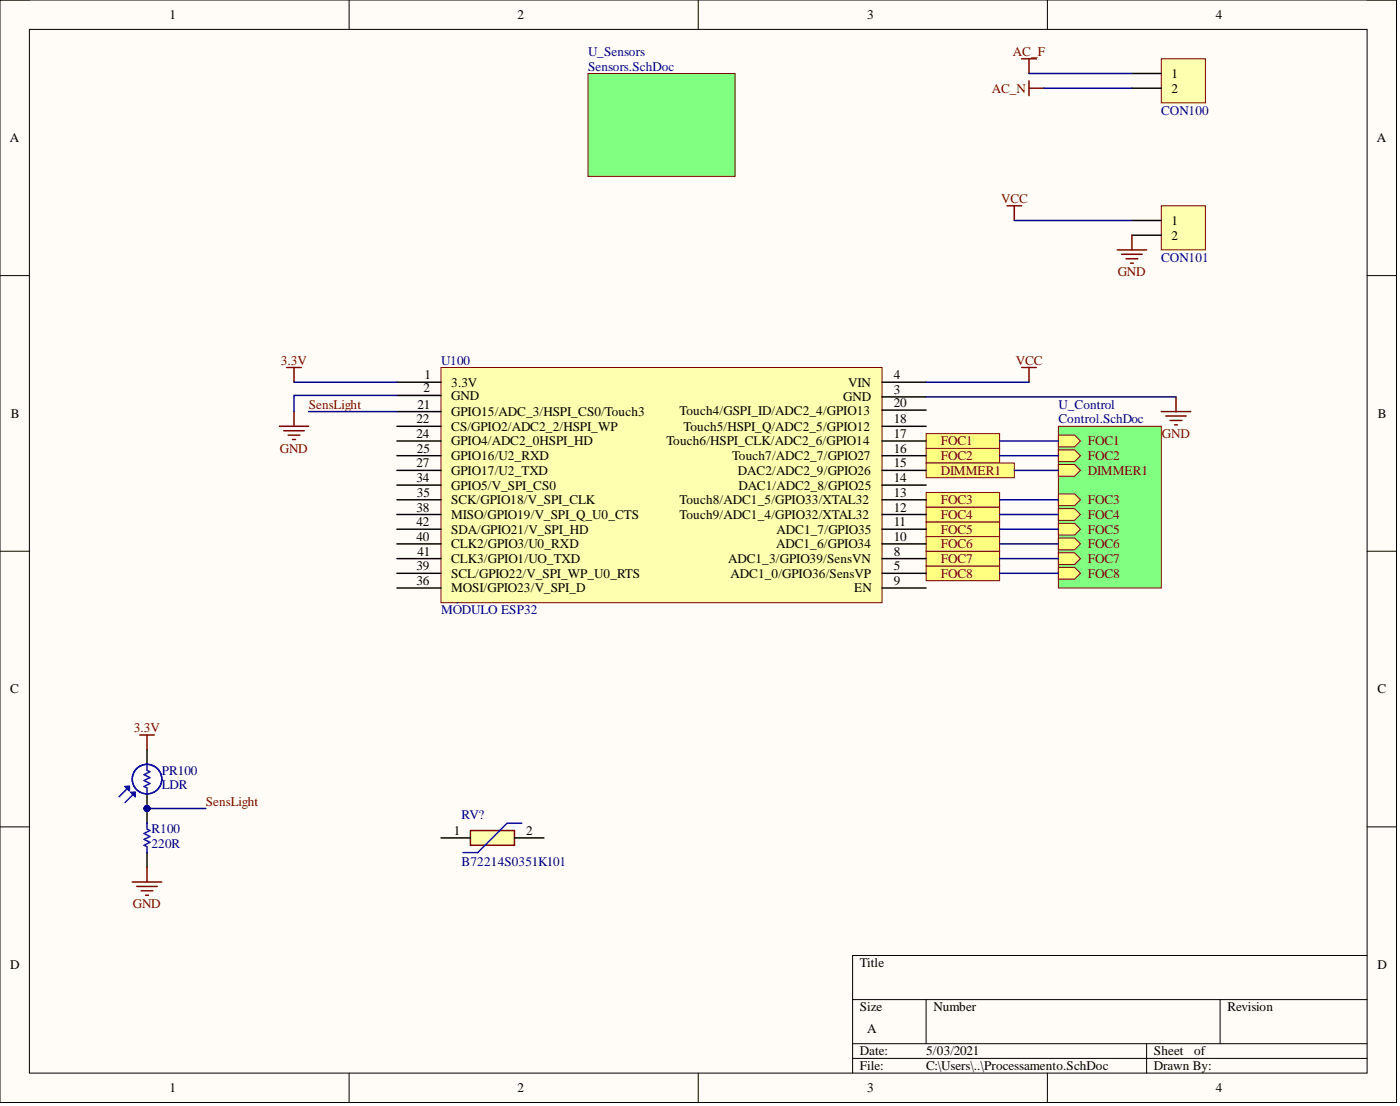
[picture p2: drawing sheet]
<svg xmlns="http://www.w3.org/2000/svg" width="241mm" height="190mm" viewBox="0 0 241 190" stroke-linecap="round" stroke-linejoin="round" font-family="sans-serif">
<defs><g id="words">
<g font-size="2.3">
<text x="29.2" y="3.3">1</text>
<text x="89.2" y="3.3">2</text>
<text x="149.5" y="3.3">3</text>
<text x="209.5" y="3.3">4</text>
<text x="201.9" y="13.4">1</text>
<text x="201.9" y="16">2</text>
<text x="1.7" y="24.5">A</text>
<text x="237.3" y="24.5">A</text>
<text x="201.9" y="38.7">1</text>
<text x="201.9" y="41.3">2</text>
<text x="73.1" y="65.3">1</text>
<text x="154" y="65.3">4</text>
<text x="1.9" y="72">B</text>
<text x="72" y="70.4">21</text>
<text x="73" y="67.6">2</text>
<text x="77.8" y="66.6">3.3V</text>
<text x="77.8" y="68.9">GND</text>
<text x="77.8" y="71.7">GPIO15/ADC_3/HSPI_CS0/Touch3</text>
<text x="117.1" y="71.4">Touch4/GSPI_ID/ADC2_4/GPIO13</text>
<text x="145.3" y="69.1">GND</text>
<text x="146.2" y="66.6">VIN</text>
<text x="154" y="67.9">3</text>
<text x="154" y="70.1">20</text>
<text x="237.5" y="72">B</text>
<text x="71.8" y="72.9">22</text>
<text x="71.8" y="75.5">24</text>
<text x="71.9" y="78">25</text>
<text x="77.8" y="74.2">CS/GPIO2/ADC2_2/HSPI_WP</text>
<text x="77.8" y="76.7">GPIO4/ADC2_0HSPI_HD</text>
<text x="114.9" y="76.7">Touch6/HSPI_CLK/ADC2_6/GPIO14</text>
<text x="117.8" y="74.2">Touch5/HSPI_Q/ADC2_5/GPIO12</text>
<text x="154" y="72.9">18</text>
<text x="154" y="75.5">17</text>
<text x="154" y="78">16</text>
<text x="71.8" y="80.5">27</text>
<text x="71.8" y="83">34</text>
<text x="77.8" y="79.3">GPIO16/U2_RXD</text>
<text x="77.8" y="81.8">GPIO17/U2_TXD</text>
<text x="126.2" y="79.3">Touch7/ADC2_7/GPIO27</text>
<text x="127.2" y="81.8">DAC2/ADC2_9/GPIO26</text>
<text x="154" y="80.5">15</text>
<text x="154" y="83">14</text>
<text x="71.8" y="88.1">38</text>
<text x="71.9" y="85.6">35</text>
<text x="77.8" y="84.3">GPIO5/V_SPI_CS0</text>
<text x="77.8" y="86.8">SCK/GPIO18/V_SPI_CLK</text>
<text x="77.8" y="89.4">MISO/GPIO19/V_SPI_Q_U0_CTS</text>
<text x="117.1" y="86.8">Touch8/ADC1_5/GPIO33/XTAL32</text>
<text x="117.1" y="89.4">Touch9/ADC1_4/GPIO32/XTAL32</text>
<text x="127.3" y="84.3">DAC1/ADC2_8/GPIO25</text>
<text x="154" y="85.6">13</text>
<text x="154" y="88.1">12</text>
<text x="71.8" y="90.6">42</text>
<text x="71.8" y="93.2">40</text>
<text x="72" y="95.7">41</text>
<text x="77.8" y="91.9">SDA/GPIO21/V_SPI_HD</text>
<text x="77.8" y="94.4">CLK2/GPIO3/U0_RXD</text>
<text x="133.8" y="94.4">ADC1_6/GPIO34</text>
<text x="133.9" y="91.9">ADC1_7/GPIO35</text>
<text x="154" y="90.6">11</text>
<text x="154" y="93.2">10</text>
<text x="154" y="95.7">8</text>
<text x="71.8" y="98.2">39</text>
<text x="71.8" y="100.8">36</text>
<text x="77.8" y="97">CLK3/GPIO1/UO_TXD</text>
<text x="77.8" y="99.5">SCL/GPIO22/V_SPI_WP_U0_RTS</text>
<text x="125.5" y="97">ADC1_3/GPIO39/SensVN</text>
<text x="125.9" y="99.5">ADC1_0/GPIO36/SensVP</text>
<text x="154" y="98.2">5</text>
<text x="154" y="100.8">9</text>
<text x="77.8" y="102">MOSI/GPIO23/V_SPI_D</text>
<text x="147.2" y="102">EN</text>
<text x="1.8" y="119.4">C</text>
<text x="237.4" y="119.4">C</text>
<text x="78.2" y="143.8">1</text>
<text x="90.7" y="143.8">2</text>
<text x="1.8" y="166.9">D</text>
<text x="148.2" y="166.6">Title</text>
<text x="237.4" y="166.9">D</text>
<text x="148.2" y="174.2">Size</text>
<text x="149.5" y="178">A</text>
<text x="160.9" y="174.2">Number</text>
<text x="211.6" y="174.2">Revision</text>
<text x="148.2" y="181.8">Date:</text>
<text x="148.2" y="184.3">File:</text>
<text x="159.6" y="181.8">5/03/2021</text>
<text x="159.6" y="184.3">C:\Users\..\Processamento.SchDoc</text>
<text x="198.9" y="181.8">Sheet</text>
<text x="198.9" y="184.3">Drawn By:</text>
<text x="205.8" y="181.8">of</text>
<text x="29.2" y="188.1">1</text>
<text x="89.2" y="188.1">2</text>
<text x="149.5" y="188.1">3</text>
<text x="209.5" y="188.1">4</text>
</g>
<g font-size="2.3" fill="#000080">
<text x="101.3" y="9.6">U_Sensors</text>
<text x="101.3" y="12.2">Sensors.SchDoc</text>
<text x="200.2" y="19.7">CON100</text>
<text x="200.2" y="45.1">CON101</text>
<text x="76" y="62.8">U100</text>
<text x="182.4" y="70.4">U_Control</text>
<text x="182.4" y="72.9">Control.SchDoc</text>
<text x="76" y="105.8">MÓDULO ESP32</text>
<text x="27.9" y="133.4">PR100</text>
<text x="27.9" y="136">LDR</text>
<text x="26.1" y="143.6">R100</text>
<text x="79.6" y="141">RV?</text>
<text x="26.1" y="146.1">220R</text>
<text x="79.6" y="149.1">B72214S0351K101</text>
</g>
<g font-size="2.3" fill="#800000">
<text x="174.6" y="9.6">AC_F</text>
<text x="170.9" y="16">AC_N</text>
<text x="172.5" y="34.9">VCC</text>
<text x="192.6" y="47.6">GND</text>
<text x="48.4" y="62.8">3.3V</text>
<text x="175.1" y="62.8">VCC</text>
<text x="53.2" y="70.4">SensLight</text>
<text x="48.2" y="78">GND</text>
<text x="162.2" y="76.7">FOC1</text>
<text x="187.5" y="76.7">FOC1</text>
<text x="200.2" y="75.5">GND</text>
<text x="162.2" y="79.3">FOC2</text>
<text x="162.2" y="81.8">DIMMER1</text>
<text x="187.5" y="79.3">FOC2</text>
<text x="187.5" y="81.8">DIMMER1</text>
<text x="162.2" y="89.4">FOC4</text>
<text x="162.2" y="86.8">FOC3</text>
<text x="187.5" y="89.4">FOC4</text>
<text x="187.5" y="86.8">FOC3</text>
<text x="162.2" y="94.4">FOC6</text>
<text x="162.2" y="91.9">FOC5</text>
<text x="187.5" y="94.4">FOC6</text>
<text x="187.5" y="91.9">FOC5</text>
<text x="162.2" y="99.5">FOC8</text>
<text x="162.2" y="97">FOC7</text>
<text x="187.5" y="99.5">FOC8</text>
<text x="187.5" y="97">FOC7</text>
<text x="23.1" y="126.1">3.3V</text>
<text x="35.5" y="138.8">SensLight</text>
<text x="22.9" y="156.5">GND</text>
</g>
</g></defs>
<path d="M0 0h240.7v189.9h-240.7z" fill-rule="evenodd" fill="#fffcf8"/>
<path d="M0 0h240.7v189.9h-240.7z" fill="none" stroke="#000" stroke-width=".17"/>
<path d="M5.1 5.1h230.5v179.7h-230.5z" fill-rule="evenodd" fill="#fffcf8"/>
<g fill="none" stroke="#000" stroke-width=".17">
<path d="M0 0h5.1M60.2 0v5.1M120.3 0v5.1M180.5 0v5.1M235.6 0h5.1v5.1M5.1 5.1h230.5v179.7h-230.5zM0 47.5h5.1M235.6 47.5h5.1M0 94.9h5.1M235.6 94.9h5.1M0 142.4h5.1M235.6 142.4h5.1"/>
<path d="M147 172.2h88.6M147 179.8h88.6M159.6 172.2v7.6M197.6 179.8v5M210.3 172.2v7.6M235.6 164.6h-88.6v20.2M60.2 184.8v5.1M120.3 184.8v5.1M147 182.3h88.6M180.5 184.8v5.1M240.7 184.8v5.1"/>
</g>
<path d="M159.6 97.5h12.7v2.5h-12.7z" fill-rule="evenodd" fill="#ffff80"/>
<path d="M159.6 97.5h12.7v2.5h-12.7z" fill="none" stroke="#800000" stroke-width=".17"/>
<path d="M159.6 94.9h12.7v2.6h-12.7z" fill-rule="evenodd" fill="#ffff80"/>
<path d="M159.6 94.9h12.7v2.6h-12.7z" fill="none" stroke="#800000" stroke-width=".17"/>
<path d="M159.6 92.4h12.7v2.5h-12.7z" fill-rule="evenodd" fill="#ffff80"/>
<path d="M159.6 92.4h12.7v2.5h-12.7z" fill="none" stroke="#800000" stroke-width=".17"/>
<path d="M159.6 89.9h12.7v2.5h-12.7z" fill-rule="evenodd" fill="#ffff80"/>
<path d="M159.6 89.9h12.7v2.5h-12.7z" fill="none" stroke="#800000" stroke-width=".17"/>
<path d="M159.6 87.4h12.7v2.5h-12.7z" fill-rule="evenodd" fill="#ffff80"/>
<path d="M159.6 87.4h12.7v2.5h-12.7z" fill="none" stroke="#800000" stroke-width=".17"/>
<path d="M159.6 84.8h12.7v2.6h-12.7z" fill-rule="evenodd" fill="#ffff80"/>
<path d="M159.6 84.8h12.7v2.6h-12.7z" fill="none" stroke="#800000" stroke-width=".17"/>
<path d="M159.6 77.2h12.7v2.6h-12.7z" fill-rule="evenodd" fill="#ffff80"/>
<path d="M159.6 77.2h12.7v2.6h-12.7z" fill="none" stroke="#800000" stroke-width=".17"/>
<path d="M159.6 74.7h12.7v2.5h-12.7z" fill-rule="evenodd" fill="#ffff80"/>
<path d="M159.6 74.7h12.7v2.5h-12.7z" fill="none" stroke="#800000" stroke-width=".17"/>
<path d="M182.4 73.4h17.8v27.9h-17.8z" fill-rule="evenodd" fill="#80ff80"/>
<path d="M182.4 73.4h17.8v27.9h-17.8z" fill="none" stroke="#800000" stroke-width=".17"/>
<path d="M182.4 97.7h2.8l1 1-1 1.1h-2.8z" fill-rule="evenodd" fill="#ffff80"/>
<path d="M182.4 97.7h2.8l1 1-1 1.1h-2.8z" fill="none" stroke="#800000" stroke-width=".17"/>
<path d="M182.4 95.2h2.8l1 1-1 1h-2.8z" fill-rule="evenodd" fill="#ffff80"/>
<path d="M182.4 95.2h2.8l1 1-1 1h-2.8z" fill="none" stroke="#800000" stroke-width=".17"/>
<path d="M182.4 92.7h2.8l1 1-1 1h-2.8z" fill-rule="evenodd" fill="#ffff80"/>
<path d="M182.4 92.7h2.8l1 1-1 1h-2.8z" fill="none" stroke="#800000" stroke-width=".17"/>
<path d="M182.4 90.1h2.8l1 1.1-1 1h-2.8z" fill-rule="evenodd" fill="#ffff80"/>
<path d="M182.4 90.1h2.8l1 1.1-1 1h-2.8z" fill="none" stroke="#800000" stroke-width=".17"/>
<path d="M182.4 87.6h2.8l1 1-1 1h-2.8z" fill-rule="evenodd" fill="#ffff80"/>
<path d="M182.4 87.6h2.8l1 1-1 1h-2.8z" fill="none" stroke="#800000" stroke-width=".17"/>
<path d="M182.4 85.1h2.8l1 1-1 1h-2.8z" fill-rule="evenodd" fill="#ffff80"/>
<path d="M182.4 85.1h2.8l1 1-1 1h-2.8z" fill="none" stroke="#800000" stroke-width=".17"/>
<path d="M182.4 77.5h2.8l1 1-1 1h-2.8z" fill-rule="evenodd" fill="#ffff80"/>
<path d="M182.4 77.5h2.8l1 1-1 1h-2.8z" fill="none" stroke="#800000" stroke-width=".17"/>
<path d="M182.4 74.9h2.8l1 1.1-1 1h-2.8z" fill-rule="evenodd" fill="#ffff80"/>
<path d="M182.4 74.9h2.8l1 1.1-1 1h-2.8z" fill="none" stroke="#800000" stroke-width=".17"/>
<path d="M182.4 80h2.8l1 1-1 1h-2.8z" fill-rule="evenodd" fill="#ffff80"/>
<path d="M182.4 80h2.8l1 1-1 1h-2.8z" fill="none" stroke="#800000" stroke-width=".17"/>
<path d="M48.1 73.4h5.1M48.9 74.2h3.5M49.7 74.9h2M50.4 75.7h.5M50.7 70.9v2.5M200.2 70.9h5M200.9 71.7h3.6M201.7 72.4h2M202.4 73.2h.5M202.7 68.4v2.5" fill="none" stroke="#800000" stroke-width=".25"/>
<path d="M159.6 79.8h15.2v2.5h-15.2z" fill-rule="evenodd" fill="#ffff80"/>
<path d="M159.6 79.8h15.2v2.5h-15.2z" fill="none" stroke="#800000" stroke-width=".17"/>
<path d="M76 63.3h76v40.5h-76z" fill-rule="evenodd" fill="#ffffb0"/>
<path d="M76 63.3h76v40.5h-76z" fill="none" stroke="#800000" stroke-width=".17"/>
<g fill="none" stroke="#000" stroke-width=".25">
<path d="M68.4 65.8h7.6M68.4 68.1h7.6M68.4 70.9h7.6M68.4 73.4h7.6M68.4 76h7.6M68.4 78.5h7.6M152 65.8h7.6M152 73.4h7.6M152 76h7.6M152 78.5h7.6M152 68.4h7.6M152 70.6h7.6"/>
<path d="M68.4 81h7.6M68.4 83.6h7.6M68.4 86.1h7.6M68.4 88.6h7.6M68.4 91.2h7.6M68.4 93.7h7.6M68.4 96.2h7.6M68.4 98.7h7.6M152 81h7.6M152 83.6h7.6M152 86.1h7.6M152 88.6h7.6"/>
<path d="M152 91.2h7.6M152 93.7h7.6M152 96.2h7.6M152 98.7h7.6M68.4 101.3h7.6M152 101.3h7.6"/>
</g>
<path d="M49.4 63.3h2.5M50.7 63.3v2.5M176.1 63.3h2.5M177.4 63.3v2.5" fill="none" stroke="#800000" stroke-width=".25"/>
<circle cx="25.3" cy="139.3" r=".51" fill="#000080"/>
<circle cx="25.3" cy="139.3" r=".51" fill="none" stroke="#000080" stroke-width=".17"/>
<path d="M25.3 129.1v2.6M25.3 136.7v2.6" fill="none" stroke="#000" stroke-width=".25"/>
<circle cx="25.3" cy="139.3" r=".51" fill="#000080"/>
<circle cx="25.3" cy="139.3" r=".51" fill="none" stroke="#000080" stroke-width=".17"/>
<g fill="none" stroke="#00f" stroke-width=".25">
<path d="M21.5 135.5h.8v.7zM22 135.5l-.2 .2M22.3 135.5l-1.8 1.7M22.3 135.7l-.3 .3M22.5 136.5h.8v.7zM23.1 136.5l-.3 .2M23.3 136.5l-1.8 1.7M23.3 136.7l-.2 .3M25.3 131.7v1l.5 .2-1 .5 1 .5-1 .5 1 .6-1 .5 .5 .2v1"/>
<circle cx="25.3" cy="134.2" r="2.55"/>
</g>
<circle cx="25.3" cy="139.3" r=".51" fill="#000080"/>
<circle cx="25.3" cy="139.3" r=".51" fill="none" stroke="#000080" stroke-width=".17"/>
<path d="M25.3 139.3v2.5" fill="none" stroke="#000" stroke-width=".25"/>
<circle cx="25.3" cy="139.3" r=".51" fill="#000080"/>
<circle cx="25.3" cy="139.3" r=".51" fill="none" stroke="#000080" stroke-width=".17"/>
<path d="M25.3 146.9v2.5" fill="none" stroke="#000" stroke-width=".25"/>
<path d="M25.3 141.8v1l.5 .3-1 .5 1 .5-1 .5 1 .5-1 .5 .5 .2v1.1" fill="none" stroke="#00f" stroke-width=".25"/>
<path d="M24.1 126.6h2.5M25.3 126.6v2.5M22.8 151.9h5.1M23.6 152.7h3.5M24.3 153.4h2.1M25.1 154.2h.5M25.3 149.4v2.5" fill="none" stroke="#800000" stroke-width=".25"/>
<path d="M200.2 10.1h7.6v7.6h-7.6z" fill-rule="evenodd" fill="#ffffb0"/>
<path d="M200.2 10.1h7.6v7.6h-7.6z" fill="none" stroke="#800000" stroke-width=".17"/>
<path d="M195.1 12.7h5.1M195.1 15.2h5.1" fill="none" stroke="#000" stroke-width=".25"/>
<path d="M176.1 10.1h2.5M177.4 10.1v2.6M177.4 13.9v2.6M177.4 15.2h2.5" fill="none" stroke="#800000" stroke-width=".25"/>
<path d="M200.2 35.4h7.6v7.6h-7.6z" fill-rule="evenodd" fill="#ffffb0"/>
<path d="M200.2 35.4h7.6v7.6h-7.6z" fill="none" stroke="#800000" stroke-width=".17"/>
<path d="M195.1 38h5.1M195.1 40.5h5.1" fill="none" stroke="#000" stroke-width=".25"/>
<path d="M173.6 35.4h2.5M174.8 35.4v2.6M192.6 43h5M193.3 43.8h3.6M194.1 44.6h2M194.8 45.3h.5M195.1 40.5v2.5" fill="none" stroke="#800000" stroke-width=".25"/>
<path d="M179.9 15.2h15.2" fill="none" stroke="#000080" stroke-width=".25"/>
<path d="M101.3 12.7h25.4v17.7h-25.4z" fill-rule="evenodd" fill="#80ff80"/>
<path d="M101.3 12.7h25.4v17.7h-25.4z" fill="none" stroke="#800000" stroke-width=".17"/>
<path d="M81.1 143.1h7.6v2.5h-7.6z" fill-rule="evenodd" fill="#ffffb0"/>
<path d="M81.1 143.1h7.6v2.5h-7.6z" fill="none" stroke="#800000" stroke-width=".25"/>
<path d="M76 144.3h5.1M88.7 144.3h5" fill="none" stroke="#000" stroke-width=".25"/>
<path d="M89.9 141.8h-2.5l-5.1 5.1h-2.5" fill="none" stroke="#00f" stroke-width=".25"/>
<path d="M25.3 139.3h10.2" fill="none" stroke="#000080" stroke-width=".25"/>
<circle cx="25.3" cy="139.3" r=".51" fill="#000080"/>
<circle cx="25.3" cy="139.3" r=".51" fill="none" stroke="#000080" stroke-width=".17"/>
<g fill="none" stroke="#000080" stroke-width=".25">
<path d="M177.4 12.7h17.7M174.8 38h20.3M50.7 65.8h17.7M53.2 70.9h15.2M68.4 68.1h-17.7v2.8M159.6 65.8h17.8M159.6 68.4h43.1M172.3 78.5h10.1M172.3 76h10.1M172.3 98.7h10.1M172.3 96.2h10.1M172.3 93.7h10.1"/>
<path d="M172.3 91.2h10.1M172.3 88.6h10.1M172.3 86.1h10.1M174.8 81h7.6"/>
</g>
<use href="#words"/>
</svg>
